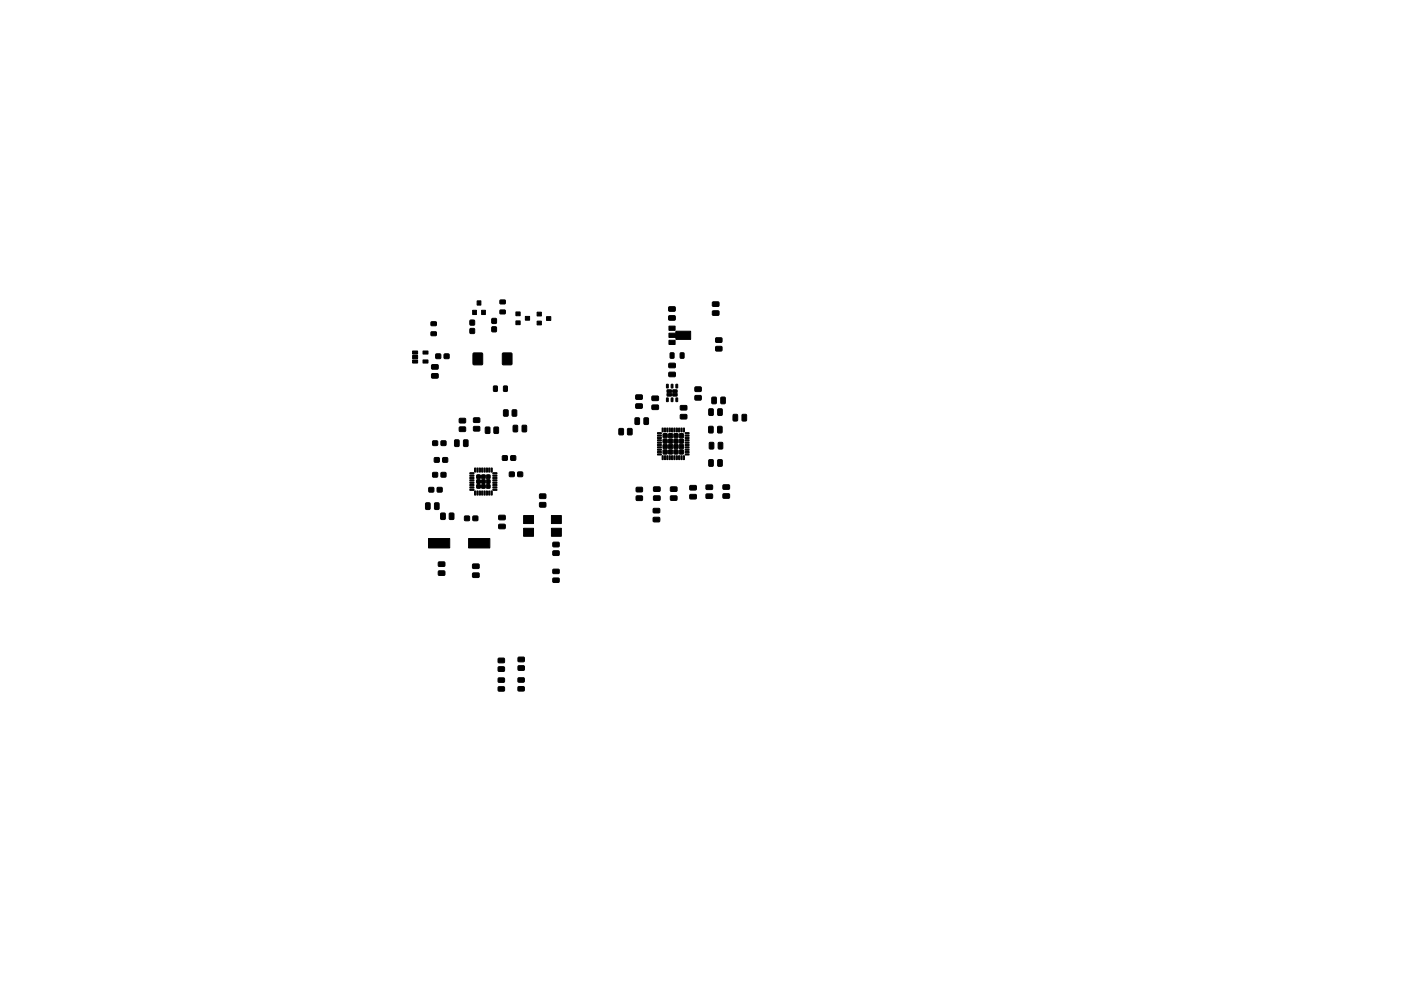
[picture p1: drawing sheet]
<svg xmlns="http://www.w3.org/2000/svg" width="297mm" height="210mm" viewBox="0 0 297 210" stroke-linecap="round" stroke-linejoin="round" font-family="sans-serif">
<g fill="#000" stroke="#000" stroke-width=".21">
<path d="M87.5 76.4h1v.6h-1zM87.5 75.4h1v.7h-1zM87.5 74.5h1v.6h-1zM89.7 74.5h1v.6h-1zM89.7 76.4h1v.6h-1zM91.4 68.3h1.1v.7l-1.1 .1zM91.4 70.4h1.1v.7l-1.1 .1zM91.6 77.4h1.2l.1 .2v.6l-.2 .1h-1.1l-.1-.2zM91.6 79.3h1.2l.1 .2v.6l-.2 .1h-1.1l-.1-.2zM92.4 75.1h1v.9h-1zM94.2 75.1h1v.9h-1zM99.7 68h.9v.9h-.9z"/>
<path d="M99.7 69.7h.9v1h-.9zM100.2 65.8h.8v.9h-.8zM101.2 63.8h.8v.9h-.8zM100.3 74.9l2 .1v2.4l-2-.1zM102.1 65.8h.8v.9h-.8zM104.3 69.4h.9v1h-.9zM104.3 67.6h.9v1h-.9zM106 63.7h1.1v.7l-1 .1zM106 65.8h1.1v.7l-1 .1zM106.6 74.9l1.9 .1v2.4l-1.9-.1zM109.4 66.2h.9v.8h-.9zM109.4 68.1h.9v.8h-.9z"/>
<path d="M111.4 67.1h.9v.8h-.9zM113.9 68.1h.9v.8h-.9zM113.9 66.2h.9v.8h-.9zM115.9 67.2h.9v.8h-.9zM141.8 69.2h1.3v.9h-1.3zM141.8 72.2h1.3v.9h-1.3zM142.1 74.9h.8l-.1 1.1-.7-.1zM141.8 67h1.3l.1 .2v.6l-.2 .2-1.1-.1-.2-.2zM141.8 65.1h1.3l.1 .2v.6l-.2 .2-1.1-.1-.2-.2zM141.8 79h1.3l.1 .2v.6l-.2 .1h-1.1l-.1-.2zM141.8 77.1h1.3l.1 .2v.6l-.2 .1h-1.1l-.1-.2zM144.2 74.9h.8v1.1l-.8-.1z"/>
<path d="M141.8 70.7h1.5v-.4h3.1v1.7h-3.1v-.4h-1.5zM151.1 64.1h1.2l.2 .2-.1 .6-.2 .1h-1.1l-.1-.2zM151.1 66h1.2l.2 .2-.1 .6-.2 .1h-1.1l-.1-.2zM151.8 73.5h1.2l.1 .9-1.3 .1zM151.8 71.7h1.2l.1 .9h-1.3zM91.8 93.6h.9v.9h-.9zM92.1 97.1h1v.9h-1zM93.5 93.6h1v.9h-1zM93.9 97.1h1v.9h-1zM96.4 93.4l.7-.1 .2 .1 .1 1.1-.2 .2h-.6l-.2-.1zM97.4 88.8h1.2l.1 .8-1.2 .1zM97.4 90.6h1.2l.1 .9h-1.2z"/>
<path d="M98.3 93.4l.7-.1 .2 .1 .1 1.1-.2 .2h-.6l-.2-.1zM100.6 99.3h.3l-.1 .9-.2-.1zM101.1 99.3h.3l-.1 .9-.2-.1zM100.4 88.7h1.2l.1 .8-1.2 .1zM100.4 90.5h1.2l.1 .9h-1.2zM101.6 99.3h.3l-.1 .9-.2-.1zM102.1 99.3h.3l-.1 .9-.2-.1zM102.6 99.3h.3l-.1 .9-.2-.1zM103.1 99.3h.3l-.1 .9-.2-.1zM102.9 90.7h1l-.1 1.2h-.9zM103.6 99.3h.3l-.1 .9-.2-.1zM104.1 99.3h.3l-.1 .9-.2-.1z"/>
<path d="M104.7 81.9l.7 .1v1h-.8zM104.8 90.7h.9l-.1 1.2h-.9zM106.5 96.7h1v.9h-1zM106.8 81.9l.8 .1-.1 1h-.7zM106.8 87h.9l-.1 1.3-.8-.1zM108.3 96.7h1v.9h-1zM108.6 87h.9v1.3l-.9-.1zM108.8 90.3l.7-.1 .2 .1 .1 1.1-.2 .2-.6 .1-.2-.2zM110.7 90.3l.7-.1 .2 .1 .1 1.1-.2 .2-.6 .1-.2-.2zM131.3 91h.9l-.1 1.2h-.9zM133.1 91h.9l-.1 1.2h-.8zM134.7 88.7l.7-.1 .2 .2v1.1l-.1 .1-.7 .1-.2-.2z"/>
<path d="M134.8 85.7h1.3l.1 .2v.6l-.2 .2-1.1-.1-.1-.2zM134.8 83.8h1.3l.1 .2v.6l-.2 .1h-1.1l-.1-.2zM136.6 88.7l.7-.1 .2 .2v1.1l-.1 .1-.7 .1-.2-.2zM138.3 86l1.2-.1 .1 .2v.7l-.2 .1h-1.1l-.1-.2zM138.3 84.1l1.2-.1 .1 .2v.7l-.2 .1h-1.1l-.1-.2zM139.4 91.8h.8v.2h-.8zM139.4 92.3h.8v.2h-.8zM139.4 92.8h.8v.2h-.8zM139.4 93.3h.8v.2h-.8zM139.4 93.8h.8v.2h-.8zM139.4 94.3h.8v.2h-.8zM139.4 94.8h.8v.2h-.8z"/>
<path d="M139.4 95.3h.8v.2h-.8zM139.4 95.8h.8v.2h-.8zM139.4 96.3h.8v.2h-.8zM140.4 90.8l.2 .1v.7h-.2zM140.4 96.7h.2v.8h-.2zM140.9 90.8l.2 .1v.7h-.2zM140.9 96.7h.2v.8h-.2zM140.6 92h.8v.8h-.8zM140.6 93.2h.8v.8h-.8zM140.6 94.3h.8v.8h-.8zM140.6 95.5h.8v.8h-.8zM141.4 90.8l.2 .1v.7h-.2z"/>
<path d="M141.4 96.7h.2v.8h-.2zM141.3 81.5l.4 .1-.1 .7h-.3zM141.3 84.4l.4 .1-.1 .7h-.3zM141.9 90.8l.2 .1v.7h-.2zM141.9 96.7h.2v.8h-.2zM141.5 82.7h.8l.1 .5-.9 .1zM141.5 83.5h.8l.1 .5h-.9zM141.8 92h.8v.8h-.8zM141.8 93.2h.8v.8h-.8zM141.8 94.3h.8v.8h-.8zM141.8 95.5h.8v.8h-.8zM142.4 90.8l.2 .1v.7h-.2z"/>
<path d="M142.4 96.7h.2v.8h-.2zM142.3 81.5l.4 .1-.1 .7h-.3zM142.3 84.4l.4 .1-.1 .7h-.3zM142.9 90.8l.2 .1v.7h-.2zM142.9 96.7h.2v.8h-.2zM142.7 82.7h.8l.1 .5-.9 .1zM142.7 83.5h.8l.1 .5h-.9zM143.4 90.8l.2 .1v.7h-.2zM143.4 96.7h.2v.8h-.2zM142.9 92h.8v.8h-.8zM142.9 93.2h.8v.8h-.8zM142.9 94.3h.8v.8h-.8z"/>
<path d="M142.9 95.5h.8v.8h-.8zM143.3 81.5l.4 .1-.1 .7h-.3zM143.3 84.4l.4 .1-.1 .7h-.3zM143.9 90.8l.2 .1v.7h-.2zM143.9 96.7h.2v.8h-.2zM144.4 90.8l.2 .1v.7h-.2zM144.4 96.7h.2v.8h-.2zM144.1 92h.8v.8h-.8zM144.1 93.2h.8v.8h-.8zM144.1 94.3h.8v.8h-.8zM144.1 95.5h.8v.8h-.8zM144.9 90.8l.2 .1v.7h-.2z"/>
<path d="M144.9 96.7h.2v.8h-.2zM144.3 88l1.2-.1 .2 .2-.1 .7-.2 .1h-1.1l-.1-.2zM144.3 86.1l1.2-.1 .2 .2-.1 .7-.2 .1h-1.1l-.1-.2zM145.3 96.3h.7l.1 .2h-.8zM145.3 95.8h.7l.1 .2h-.8zM145.3 95.3h.7l.1 .2h-.8zM145.3 94.8h.7l.1 .2h-.8zM145.3 94.3h.7l.1 .2h-.8zM145.3 93.8h.7l.1 .2h-.8zM145.3 93.3h.7l.1 .2h-.8zM145.3 92.8h.7l.1 .2h-.8zM145.3 92.3h.7l.1 .2h-.8z"/>
<path d="M145.3 91.8h.7l.1 .2h-.8zM147.4 82.1h1.2l.1 .9h-1.3zM147.4 84l1.2-.1 .1 .9-1.3 .1zM150.3 90.5l.7-.1 .2 .2v1.1l-.1 .2h-.7l-.1-.2zM150.3 86.8l.7-.1 .2 .1v1.1l-.1 .2-.6 .1-.2-.2zM150.3 97.6l.7-.1 .2 .1v1.1l-.1 .2-.6 .1-.2-.2zM150.4 93.9l.7-.1 .2 .2 .1 1.1-.2 .2h-.6l-.2-.1zM151 84.3l.7-.1 .2 .2v1.1l-.1 .2h-.7l-.2-.1zM152.2 90.5l.7-.1 .2 .2v1.1l-.1 .2h-.7l-.1-.2zM152.2 86.8l.7-.1 .2 .1v1.1l-.1 .2-.6 .1-.2-.2zM152.2 97.6l.7-.1 .2 .1v1.1l-.1 .2-.6 .1-.2-.2zM152.3 93.9l.7-.1 .2 .2 .1 1.1-.2 .2h-.6l-.2-.1z"/>
<path d="M152.9 84.3l.7-.1 .2 .2v1.1l-.1 .2h-.7l-.2-.1zM155.5 88l.7-.1 .2 .1v1.1l-.1 .2h-.7l-.2-.1zM157.4 88l.7-.1 .2 .1v1.1l-.1 .2h-.7l-.2-.1zM90.3 106.7h.7l.2 .1v1.1l-.1 .2h-.7l-.2-.1zM91 103.5h.9v.9h-.9zM91.8 100.3h.9v.9h-.9zM92.2 106.7h.7l.2 .1v1.1l-.1 .2h-.7l-.2-.1zM92.7 103.5h1v.9h-1zM93 119.3l1.2-.1 .1 .2v.7l-.2 .1h-1.1l-.1-.2zM93.5 108.9h.9l-.1 1.3-.9-.1zM93.5 100.3h1v.9h-1zM90.8 114.3h4.6v2h-4.6z"/>
<path d="M95.3 108.9h.9l-.1 1.3-.8-.1zM98.5 109.5h1v.9h-1zM99.6 100.3h.8l.1 .2h-.8zM99.6 100.8h.8l.1 .2h-.8zM99.6 101.3h.8l.1 .2h-.8zM99.6 101.8h.8l.1 .2h-.8zM99.6 102.3h.8l.1 .2h-.8zM99.6 102.8h.8l.1 .2h-.8zM99.6 103.3h.8l.1 .2h-.8zM99.6 103.8h.8l.1 .2h-.8zM100.6 104.2h.3l-.1 .8h-.2zM100.3 109.5h1v.9h-1z"/>
<path d="M101.1 104.2h.3l-.1 .8h-.2zM100.2 119.7h1.3l.1 .2v.6l-.2 .1h-1.1l-.1-.2zM101.1 100.8h.7v.7h-.7zM101.1 101.8h.7v.7h-.7zM101.1 102.8h.7v.8h-.7zM101.6 104.2h.3l-.1 .8h-.2zM102.1 104.2h.3l-.1 .8h-.2zM102.1 100.8h.7v.7h-.7zM102.1 101.8h.7v.7h-.7zM102.1 102.8h.7v.8h-.7zM102.6 104.2h.3l-.1 .8h-.2zM103.1 104.2h.3l-.1 .8h-.2z"/>
<path d="M103.2 100.8h.7v.7h-.7zM103.2 101.8h.7v.7h-.7zM103.2 102.8h.7v.8h-.7zM103.6 104.2h.3l-.1 .8h-.2zM99.4 114.3h4.4v2h-4.4zM104.1 104.2h.3l-.1 .8h-.2zM104.5 103.8h.8l.1 .2h-.9zM104.5 103.3h.8l.1 .2h-.9zM104.5 102.8h.8l.1 .2h-.9zM104.5 102.3h.8l.1 .2h-.9zM104.5 101.8h.8l.1 .2h-.9zM104.5 101.3h.8l.1 .2h-.9z"/>
<path d="M104.5 100.8h.8l.1 .2h-.9zM104.5 100.3h.8l.1 .2h-.9zM105.8 109.4l1.2-.1 .1 .2v.7l-.2 .1h-1.1l-.1-.2zM105.8 111.3l1.2-.1 .1 .2v.7l-.2 .1h-1.1l-.1-.2zM108 100.2h1v.9h-1zM109.8 100.2h1v.9h-1zM111 112.1h2.1v1.7h-2.1zM111 109.4h2.1v1.7h-2.1zM114.4 104.8h1.3v.9h-1.2zM114.4 106.7l1.3-.1v.9l-1.2 .1zM117.3 116.9h1.2v.9h-1.2zM117.3 115.1h1.2v.8l-1.2 .1z"/>
<path d="M116.9 112.1h2.1v1.7h-2.1zM116.9 109.4h2.1v1.7h-2.1zM134.9 103.4h1.2l.1 .9h-1.2zM134.9 105.3l1.2-.1 .1 .9-1.2 .1zM138.5 109.8h1.3l.1 .2v.6l-.2 .1h-1.1l-.1-.2zM138.5 107.9h1.3l.1 .2v.6l-.2 .1h-1.1l-.1-.2zM138.6 105.3l1.2-.1 .2 .2v.6l-.2 .2-1.1-.1-.2-.1zM138.6 103.4l1.2-.1 .2 .2v.6l-.2 .2-1.1-.1-.2-.1zM142.2 103.4l1.2-.1 .2 .2-.1 .6-.2 .2-1.1-.1-.1-.1zM142.2 105.3l1.2-.1 .2 .2-.1 .6-.2 .2-1.1-.1-.1-.1zM146.3 103.1l1.2-.1 .2 .2-.1 .6-.2 .2-1.1-.1-.1-.1zM146.3 105l1.2-.1 .2 .2-.1 .6-.2 .2-1.1-.1-.1-.1z"/>
<path d="M149.7 102.9h1.3l.1 .2v.6l-.2 .2-1.1-.1-.1-.2zM149.7 104.8h1.3l.1 .2v.6l-.2 .2-1.1-.1-.1-.2zM153.3 104.8h1.3l.1 .2v.6l-.2 .1h-1.1l-.1-.2zM153.3 102.9h1.3l.1 .2v.6l-.2 .1h-1.1l-.1-.2zM93 121.2l1.2-.1 .1 .2v.7l-.2 .1h-1.1l-.1-.2zM100.2 121.6h1.3l.1 .2v.6l-.2 .1h-1.1l-.1-.2zM105.7 139.7h1.2v.8l-1.2 .1zM109.9 139.5l1.2-.1 .1 .9-1.3 .1zM117.3 122.7h1.2v.8h-1.2zM117.3 120.8h1.2v.8l-1.2 .1zM105.7 141.5h1.2v.9h-1.2zM105.7 143.9l1.2-.1v.9h-1.2z"/>
<path d="M105.7 145.8l1.2-.1v.8l-1.2 .1zM109.9 145.7h1.2v.8l-1.2 .1zM109.9 143.9l1.2-.1v.8l-1.2 .1zM109.9 141.3h1.2l.1 .8-1.3 .1z"/>
</g>
</svg>
